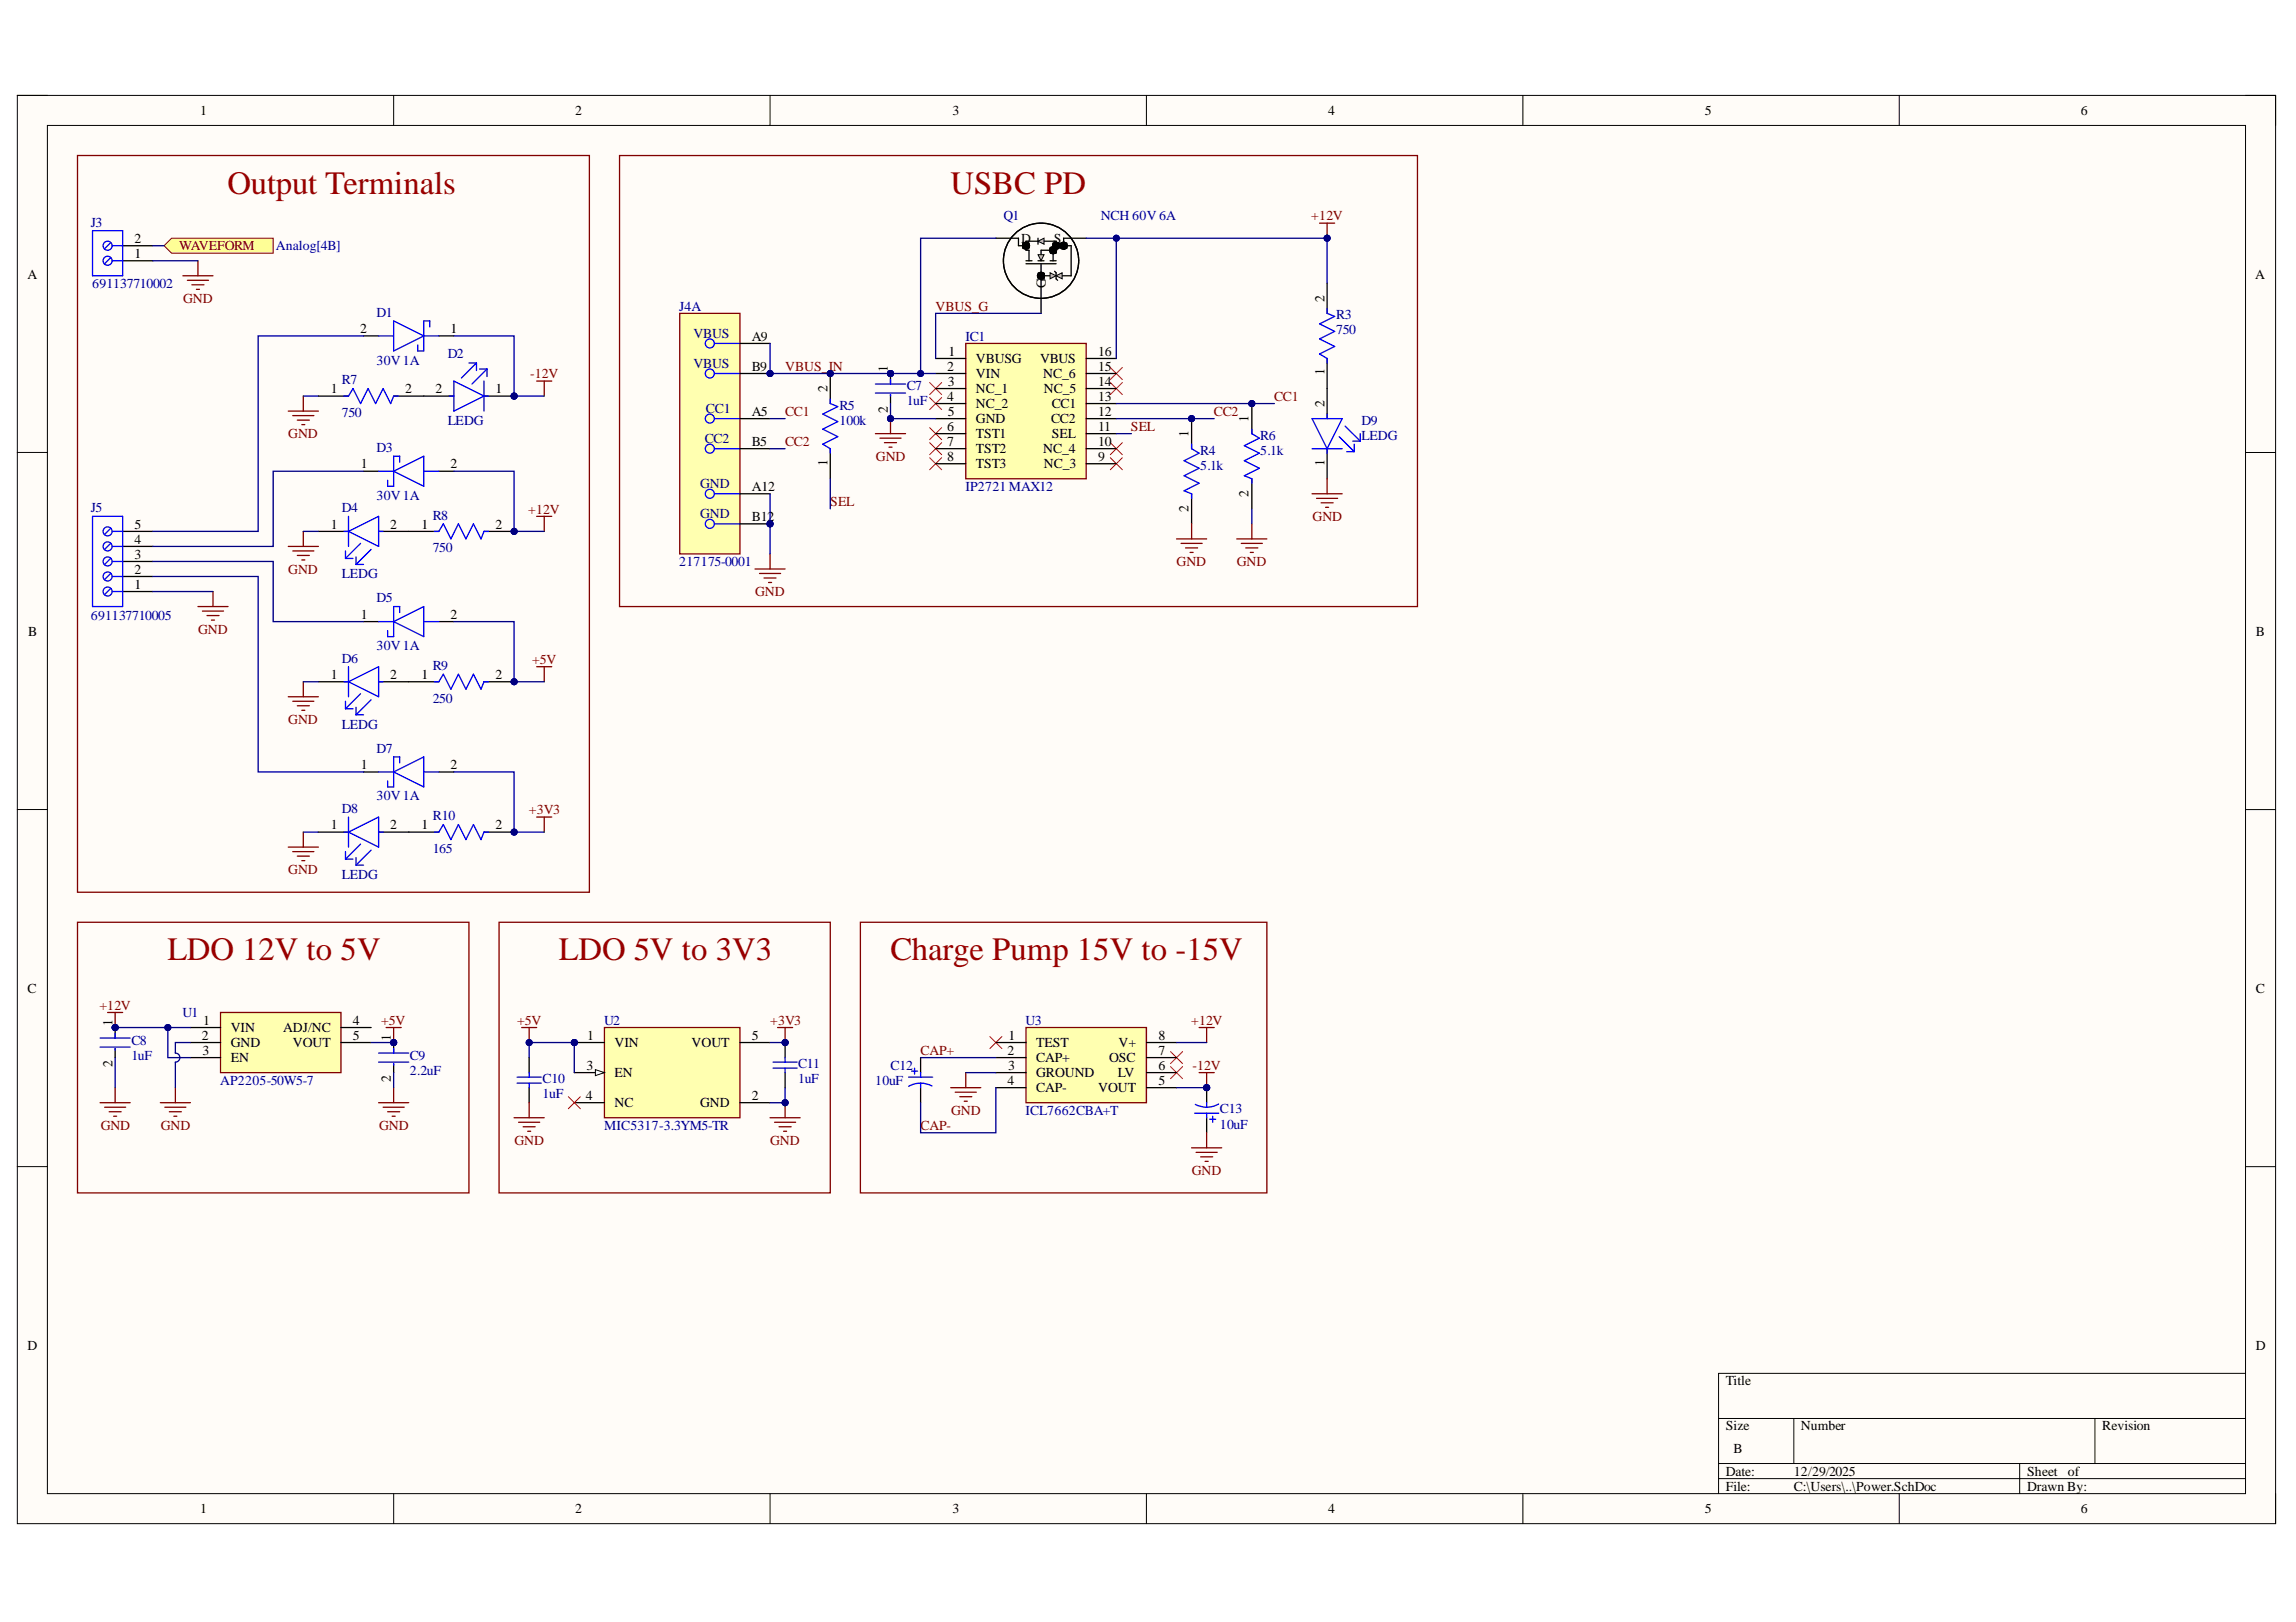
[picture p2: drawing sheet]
<svg xmlns="http://www.w3.org/2000/svg" width="297mm" height="210mm" viewBox="0 0 297 210" stroke-linecap="round" stroke-linejoin="round" font-family="sans-serif">
<defs><g id="words">
<g font-size="4.2" fill="#980000">
<text x="29.4" y="25.1">Output Terminals</text>
<text x="123" y="25.1">USBC PD</text>
<text x="21.6" y="124.3">LDO 12V to 5V</text>
<text x="72.3" y="124.3">LDO 5V to 3V3</text>
<text x="115.2" y="124.3">Charge Pump 15V to -15V</text>
</g>
<g font-size="1.8">
<text x="25.9" y="14.9">1</text>
<text x="74.4" y="14.9">2</text>
<text x="123.2" y="14.9">3</text>
<text x="171.8" y="14.9">4</text>
<text x="220.6" y="14.9">5</text>
<text x="269.2" y="14.9">6</text>
<text x="17.4" y="33.4">1</text>
<text x="17.4" y="31.4">2</text>
<text x="132.1" y="31.4">D</text>
<text x="136.3" y="31.4">S</text>
<text x="3.6" y="36.1">A</text>
<text x="135.3" y="37.3" transform="rotate(-90 135.3 37.3)">G</text>
<text x="171.3" y="39" transform="rotate(-90 171.3 39)">2</text>
<text x="291.8" y="36.1">A</text>
<text x="46.6" y="43.1">2</text>
<text x="58.3" y="43.1">1</text>
<text x="97.3" y="44.1">A9</text>
<text x="97.3" y="48">B9</text>
<text x="122.5" y="48">2</text>
<text x="122.7" y="46">1</text>
<text x="126.3" y="47">VBUSG</text>
<text x="134.6" y="47">VBUS</text>
<text x="142.1" y="46">16</text>
<text x="142.1" y="48">15</text>
<text x="42.8" y="50.9">1</text>
<text x="52.4" y="50.9">2</text>
<text x="56.3" y="50.9">2</text>
<text x="64.1" y="50.9">1</text>
<text x="97.3" y="53.8">A5</text>
<text x="107.1" y="50.7" transform="rotate(-90 107.1 50.7)">2</text>
<text x="114.8" y="53.4" transform="rotate(-90 114.8 53.4)">2</text>
<text x="114.8" y="48.2" transform="rotate(-90 114.8 48.2)">1</text>
<text x="122.5" y="51.9">4</text>
<text x="122.6" y="49.9">3</text>
<text x="122.6" y="53.8">5</text>
<text x="126.3" y="48.9">VIN</text>
<text x="126.3" y="50.9">NC_1</text>
<text x="126.3" y="52.8">NC_2</text>
<text x="135" y="48.9">NC_6</text>
<text x="135.1" y="50.9">NC_5</text>
<text x="136.1" y="52.8">CC1</text>
<text x="142.1" y="49.9">14</text>
<text x="142.1" y="51.9">13</text>
<text x="142.1" y="53.8">12</text>
<text x="171.3" y="52.6" transform="rotate(-90 171.3 52.6)">2</text>
<text x="171.3" y="48.6" transform="rotate(-90 171.3 48.6)">1</text>
<text x="97.3" y="57.7">B5</text>
<text x="122.5" y="55.8">6</text>
<text x="122.5" y="57.7">7</text>
<text x="122.5" y="59.6">8</text>
<text x="126.3" y="54.7">GND</text>
<text x="126.3" y="56.7">TST1</text>
<text x="126.3" y="58.6">TST2</text>
<text x="135" y="58.6">NC_4</text>
<text x="136" y="54.7">CC2</text>
<text x="136.1" y="56.7">SEL</text>
<text x="142.1" y="55.8">11</text>
<text x="142.1" y="57.7">10</text>
<text x="142.1" y="59.6">9</text>
<text x="153.7" y="56.5" transform="rotate(-90 153.7 56.5)">1</text>
<text x="161.5" y="54.6" transform="rotate(-90 161.5 54.6)">1</text>
<text x="46.7" y="60.6">1</text>
<text x="58.3" y="60.6">2</text>
<text x="97.3" y="63.5">A12</text>
<text x="107.1" y="60.3" transform="rotate(-90 107.1 60.3)">1</text>
<text x="126.3" y="60.6">TST3</text>
<text x="135.1" y="60.6">NC_3</text>
<text x="161.5" y="64.3" transform="rotate(-90 161.5 64.3)">2</text>
<text x="171.3" y="60.3" transform="rotate(-90 171.3 60.3)">1</text>
<text x="17.4" y="70.4">4</text>
<text x="17.4" y="68.4">5</text>
<text x="42.8" y="68.4">1</text>
<text x="50.5" y="68.4">2</text>
<text x="54.5" y="68.4">1</text>
<text x="64.1" y="68.4">2</text>
<text x="97.3" y="67.4">B12</text>
<text x="153.7" y="66.2" transform="rotate(-90 153.7 66.2)">2</text>
<text x="17.4" y="76.2">1</text>
<text x="17.4" y="74.3">2</text>
<text x="17.4" y="72.3">3</text>
<text x="3.6" y="82.3">B</text>
<text x="46.7" y="80.1">1</text>
<text x="58.3" y="80.1">2</text>
<text x="291.9" y="82.3">B</text>
<text x="42.8" y="87.9">1</text>
<text x="50.5" y="87.9">2</text>
<text x="54.5" y="87.9">1</text>
<text x="64.1" y="87.9">2</text>
<text x="46.7" y="99.5">1</text>
<text x="58.3" y="99.5">2</text>
<text x="42.8" y="107.3">1</text>
<text x="50.5" y="107.3">2</text>
<text x="54.5" y="107.3">1</text>
<text x="64.1" y="107.3">2</text>
<text x="3.6" y="128.5">C</text>
<text x="291.9" y="128.5">C</text>
<text x="14.5" y="132.8" transform="rotate(-90 14.5 132.8)">1</text>
<text x="26.1" y="134.6">2</text>
<text x="26.2" y="136.5">3</text>
<text x="26.3" y="132.6">1</text>
<text x="29.9" y="133.6">VIN</text>
<text x="29.9" y="135.5">GND</text>
<text x="29.9" y="137.5">EN</text>
<text x="36.6" y="133.6">ADJ/NC</text>
<text x="37.9" y="135.5">VOUT</text>
<text x="45.7" y="132.6">4</text>
<text x="45.7" y="134.6">5</text>
<text x="50.6" y="134.7" transform="rotate(-90 50.6 134.7)">1</text>
<text x="75.9" y="134.6">1</text>
<text x="79.5" y="135.5">VIN</text>
<text x="89.5" y="135.5">VOUT</text>
<text x="97.3" y="134.6">5</text>
<text x="130.3" y="136.5">2</text>
<text x="130.5" y="134.6">1</text>
<text x="134" y="135.5">TEST</text>
<text x="134" y="137.5">CAP+</text>
<text x="143.5" y="137.5">OSC</text>
<text x="144.7" y="135.5">V+</text>
<text x="149.9" y="134.6">8</text>
<text x="149.9" y="136.5">7</text>
<text x="14.5" y="138" transform="rotate(-90 14.5 138)">2</text>
<text x="50.6" y="140" transform="rotate(-90 50.6 140)">2</text>
<text x="75.8" y="142.4">4</text>
<text x="75.9" y="138.5">3</text>
<text x="79.5" y="139.4">EN</text>
<text x="79.5" y="143.3">NC</text>
<text x="90.6" y="143.3">GND</text>
<text x="97.3" y="142.4">2</text>
<text x="130.3" y="140.4">4</text>
<text x="130.4" y="138.5">3</text>
<text x="134" y="139.4">GROUND</text>
<text x="134" y="141.3">CAP-</text>
<text x="142.1" y="141.3">VOUT</text>
<text x="144.6" y="139.4">LV</text>
<text x="149.9" y="138.5">6</text>
<text x="149.9" y="140.4">5</text>
<text x="3.6" y="174.7">D</text>
<text x="223.3" y="179.3">Title</text>
<text x="291.9" y="174.7">D</text>
<text x="223.3" y="185.1">Size</text>
<text x="233" y="185.1">Number</text>
<text x="272" y="185.1">Revision</text>
<text x="223.3" y="191">Date:</text>
<text x="224.3" y="188.1">B</text>
<text x="232.1" y="191">12/29/2025</text>
<text x="262.3" y="191">Sheet</text>
<text x="267.5" y="191">of</text>
<text x="25.9" y="195.8">1</text>
<text x="74.4" y="195.8">2</text>
<text x="123.2" y="195.8">3</text>
<text x="171.8" y="195.8">4</text>
<text x="220.6" y="195.8">5</text>
<text x="223.3" y="193">File:</text>
<text x="232.1" y="193">C:\Users\..\Power.SchDoc</text>
<text x="262.3" y="193">Drawn By:</text>
<text x="269.2" y="195.8">6</text>
</g>
<g font-size="1.8" fill="#000080">
<text x="11.8" y="29.3">J3</text>
<text x="129.8" y="28.5">Q1</text>
<text x="142.4" y="28.5">NCH 60V 6A</text>
<text x="35.7" y="32.4">Analog[4B]</text>
<text x="11.9" y="37.3">691137710002</text>
<text x="48.7" y="41">D1</text>
<text x="87.9" y="40.2">J4A</text>
<text x="172.9" y="41.3">R3</text>
<text x="48.7" y="47.2">30V1A</text>
<text x="57.9" y="46.4">D2</text>
<text x="89.7" y="43.7">VBUS</text>
<text x="89.7" y="47.6">VBUS</text>
<text x="124.9" y="44.1">IC1</text>
<text x="172.9" y="43.3">750</text>
<text x="44.2" y="49.7">R7</text>
<text x="44.2" y="54">750</text>
<text x="91.3" y="53.4">CC1</text>
<text x="108.6" y="53.1">R5</text>
<text x="117.3" y="50.5">C7</text>
<text x="117.3" y="52.5">1uF</text>
<text x="48.7" y="58.5">D3</text>
<text x="57.9" y="55">LEDG</text>
<text x="91.2" y="57.3">CC2</text>
<text x="108.6" y="55">100k</text>
<text x="155.3" y="58.9">R4</text>
<text x="163.1" y="56.9">R6</text>
<text x="163.1" y="58.9">5.1k</text>
<text x="176.2" y="55">D9</text>
<text x="176.2" y="56.9">LEDG</text>
<text x="48.7" y="64.7">30V1A</text>
<text x="90.6" y="63.1">GND</text>
<text x="124.9" y="63.5">IP2721MAX12</text>
<text x="155.3" y="60.8">5.1k</text>
<text x="11.8" y="66.2">J5</text>
<text x="44.2" y="66.2">D4</text>
<text x="56" y="67.2">R8</text>
<text x="56" y="71.5">750</text>
<text x="90.6" y="67">GND</text>
<text x="44.2" y="74.9">LEDG</text>
<text x="48.7" y="77.9">D5</text>
<text x="87.9" y="73.2">217175-0001</text>
<text x="11.8" y="80.3">691137710005</text>
<text x="44.2" y="85.7">D6</text>
<text x="48.7" y="84.1">30V1A</text>
<text x="56" y="86.7">R9</text>
<text x="44.2" y="94.3">LEDG</text>
<text x="56" y="91">250</text>
<text x="48.7" y="97.4">D7</text>
<text x="44.2" y="105.2">D8</text>
<text x="48.7" y="103.6">30V1A</text>
<text x="56" y="106.1">R10</text>
<text x="44.2" y="113.7">LEDG</text>
<text x="56" y="110.4">165</text>
<text x="23.6" y="131.6">U1</text>
<text x="17" y="135.2">C8</text>
<text x="17" y="137.1">1uF</text>
<text x="53" y="137.1">C9</text>
<text x="78.1" y="132.6">U2</text>
<text x="132.7" y="132.6">U3</text>
<text x="28.5" y="140.4">AP2205-50W5-7</text>
<text x="53" y="139.1">2.2uF</text>
<text x="70.2" y="140.2">C10</text>
<text x="70.2" y="142.1">1uF</text>
<text x="103.3" y="138.2">C11</text>
<text x="103.3" y="140.2">1uF</text>
<text x="113.2" y="140.4">10uF</text>
<text x="115.2" y="138.5">C12</text>
<text x="78.1" y="146.2">MIC5317-3.3YM5-TR</text>
<text x="132.7" y="144.3">ICL7662CBA+T</text>
<text x="157.8" y="144">C13</text>
<text x="157.8" y="146.1">10uF</text>
</g>
<g font-size="1.8" fill="#800000">
<text x="169.6" y="28.5">+12V</text>
<text x="23.2" y="32.4">WAVEFORM</text>
<text x="23.7" y="39.2">GND</text>
<text x="121" y="40.2">VBUS_G</text>
<text x="101.6" y="48">VBUS_IN</text>
<text x="68.6" y="48.9">-12V</text>
<text x="101.6" y="53.8">CC1</text>
<text x="157" y="53.8">CC2</text>
<text x="164.8" y="51.9">CC1</text>
<text x="37.3" y="56.7">GND</text>
<text x="101.6" y="57.7">CC2</text>
<text x="113.3" y="59.6">GND</text>
<text x="146.3" y="55.8">SEL</text>
<text x="107.4" y="65.5">SEL</text>
<text x="68.3" y="66.5">+12V</text>
<text x="169.8" y="67.4">GND</text>
<text x="37.3" y="74.3">GND</text>
<text x="97.7" y="77.1">GND</text>
<text x="152.2" y="73.2">GND</text>
<text x="160" y="73.2">GND</text>
<text x="25.6" y="82">GND</text>
<text x="68.8" y="85.9">+5V</text>
<text x="37.3" y="93.7">GND</text>
<text x="68.4" y="105.3">+3V3</text>
<text x="37.3" y="113.1">GND</text>
<text x="12.9" y="130.7">+12V</text>
<text x="49.3" y="132.6">+5V</text>
<text x="66.9" y="132.6">+5V</text>
<text x="99.6" y="132.6">+3V3</text>
<text x="119.1" y="136.5">CAP+</text>
<text x="154.1" y="132.6">+12V</text>
<text x="154.3" y="138.5">-12V</text>
<text x="13" y="146.2">GND</text>
<text x="20.8" y="146.2">GND</text>
<text x="49.1" y="146.2">GND</text>
<text x="66.6" y="148.2">GND</text>
<text x="99.6" y="148.2">GND</text>
<text x="119.1" y="146.2">CAP-</text>
<text x="123" y="144.3">GND</text>
<text x="154.2" y="152.1">GND</text>
</g>
</g></defs>
<path d="M2.2 12.3h292.2v184.9h-292.2z" fill-rule="evenodd" fill="#fffcf8"/>
<path d="M2.2 12.3h292.2v184.9h-292.2z" fill="none" stroke="#000" stroke-width=".13"/>
<path d="M6.1 16.2h284.4v177.1h-284.4z" fill-rule="evenodd" fill="#fffcf8"/>
<g fill="none" stroke="#000" stroke-width=".13">
<path d="M2.2 12.3h3.9M6.1 16.2h284.4v177.1h-284.4zM50.9 12.3v3.9M99.6 12.3v3.9M148.3 12.3v3.9M197 12.3v3.9M245.7 12.3v3.9M290.5 12.3h3.9v3.9M2.2 58.6h3.9M290.5 58.6h3.9M2.2 104.8h3.9M290.5 104.8h3.9"/>
<path d="M2.2 151h3.9M290.5 151h3.9M290.5 177.7h-68.2v15.6M50.9 193.3v3.9M99.6 193.3v3.9M148.3 193.3v3.9M197 193.3v3.9M222.3 183.6h68.2M222.3 189.4h68.2M222.3 191.3h68.2M232.1 183.6v5.8M245.7 193.3v3.9"/>
<path d="M261.3 189.4v3.9M271 183.6v5.8M294.4 193.3v3.9"/>
</g>
<path d="M155.1 138.8h2M156.1 138.8v2" fill="none" stroke="#800000" stroke-width=".17"/>
<circle cx="156.1" cy="140.8" r=".39" fill="#000080"/>
<circle cx="156.1" cy="140.8" r=".39" fill="none" stroke="#000080" stroke-width=".13"/>
<path d="M155.1 133h2M156.1 133v1.9" fill="none" stroke="#800000" stroke-width=".17"/>
<path d="M15.9 33.7h3.9M15.9 31.8h3.9" fill="none" stroke="#000" stroke-width=".17"/>
<g fill="none" stroke="#00f" stroke-width=".17">
<path d="M12 29.9h3.9v5.8h-3.9zM14.3 33.3l-.8 .9M14.3 31.4l-.8 .8M14.5 33.7h1.4M14.5 31.8h1.4"/>
<circle cx="13.9" cy="33.7" r=".58"/>
<circle cx="13.9" cy="31.8" r=".59"/>
</g>
<path d="M21.2 31.8l1-1h13.1v2h-13.1z" fill-rule="evenodd" fill="#ffff80"/>
<path d="M21.2 31.8l1-1h13.1v2h-13.1z" fill="none" stroke="#800000" stroke-width=".13"/>
<path d="M170.7 28.9h2M171.7 28.9v1.9" fill="none" stroke="#800000" stroke-width=".17"/>
<circle cx="171.7" cy="30.8" r=".39" fill="#000080"/>
<circle cx="171.7" cy="30.8" r=".39" fill="none" stroke="#000080" stroke-width=".13"/>
<g fill="none" stroke="#f00" stroke-width=".13">
<path d="M120.3 49.5l1.5 1.6M120.3 51.5l1.5 1.5M120.3 55.3l1.5 1.6M120.3 57.3l1.5 1.5M120.3 59.2l1.5 1.6M121.8 49.5l-1.5 1.6M121.8 51.5l-1.5 1.5M121.8 55.3l-1.5 1.6M121.8 57.3l-1.5 1.5M121.8 59.2l-1.5 1.6M143.6 59.2l1.6 1.6M143.6 57.3l1.6 1.5"/>
<path d="M143.6 49.5l1.6 1.6M143.6 47.6l1.6 1.5M145.2 59.2l-1.6 1.6M145.2 57.3l-1.6 1.5M145.2 49.5l-1.6 1.6M145.2 47.6l-1.6 1.5"/>
</g>
<path d="M171.7 36.7v3.9M171.7 46.4v3.9" fill="none" stroke="#000" stroke-width=".17"/>
<path d="M171.7 40v.6l1 .3-2 1 2 1-2 1 2 .9-2 1 1 .6v.6" fill="none" stroke="#00f" stroke-width=".17"/>
<circle cx="99.6" cy="48.3" r=".39" fill="#000080"/>
<circle cx="99.6" cy="48.3" r=".39" fill="none" stroke="#000080" stroke-width=".13"/>
<circle cx="99.6" cy="67.8" r=".39" fill="#000080"/>
<circle cx="99.6" cy="67.8" r=".39" fill="none" stroke="#000080" stroke-width=".13"/>
<path d="M87.9 40.6h7.8v31.1h-7.8z" fill-rule="evenodd" fill="#ffffb0"/>
<path d="M87.9 40.6h7.8v31.1h-7.8z" fill="none" stroke="#800000" stroke-width=".17"/>
<g fill="none" stroke="#00f" stroke-width=".17">
<path d="M92.4 54.2h3.3M92.4 44.4h3.3M92.4 58.1h3.3M92.4 48.3h3.3M92.4 63.9h3.3M92.4 67.8h3.3"/>
<circle cx="91.8" cy="44.4" r=".58"/>
<circle cx="91.8" cy="48.3" r=".58"/>
<circle cx="91.8" cy="58.1" r=".58"/>
<circle cx="91.8" cy="54.2" r=".58"/>
<circle cx="91.8" cy="67.8" r=".58"/>
<circle cx="91.8" cy="63.9" r=".58"/>
</g>
<path d="M95.7 54.2h3.9M95.7 44.4h3.9M95.7 58.1h3.9M95.7 48.3h3.9M95.7 63.9h3.9" fill="none" stroke="#000" stroke-width=".17"/>
<circle cx="99.6" cy="48.3" r=".39" fill="#000080"/>
<circle cx="99.6" cy="48.3" r=".39" fill="none" stroke="#000080" stroke-width=".13"/>
<path d="M95.7 67.8h3.9" fill="none" stroke="#000" stroke-width=".17"/>
<circle cx="99.6" cy="67.8" r=".39" fill="#000080"/>
<circle cx="99.6" cy="67.8" r=".39" fill="none" stroke="#000080" stroke-width=".13"/>
<path d="M15.9 76.6h3.9M15.9 74.6h3.9M15.9 72.7h3.9M15.9 70.7h3.9M15.9 68.8h3.9" fill="none" stroke="#000" stroke-width=".17"/>
<g fill="none" stroke="#00f" stroke-width=".17">
<path d="M12 66.8h3.9v11.7h-3.9zM14.3 76.1l-.8 .9M14.3 74.2l-.8 .8M14.3 72.2l-.8 .9M14.3 70.3l-.8 .8M14.3 68.4l-.8 .8M14.5 76.6h1.4M14.5 74.6h1.4M14.5 72.7h1.4M14.5 70.7h1.4M14.5 68.8h1.4"/>
<circle cx="13.9" cy="72.7" r=".58"/>
<circle cx="13.9" cy="76.5" r=".58"/>
<circle cx="13.9" cy="68.8" r=".58"/>
<circle cx="13.9" cy="74.6" r=".59"/>
<circle cx="13.9" cy="70.7" r=".59"/>
</g>
<circle cx="115.2" cy="48.3" r=".39" fill="#000080"/>
<circle cx="115.2" cy="48.3" r=".39" fill="none" stroke="#000080" stroke-width=".13"/>
<path d="M115.2 48.3v1.4" fill="none" stroke="#000" stroke-width=".17"/>
<circle cx="115.2" cy="48.3" r=".39" fill="#000080"/>
<circle cx="115.2" cy="48.3" r=".39" fill="none" stroke="#000080" stroke-width=".13"/>
<path d="M115.2 51.1v1.1M171.7 50.3v3.9M171.7 58.1v3.9" fill="none" stroke="#000" stroke-width=".17"/>
<g fill="none" stroke="#00f" stroke-width=".17">
<path d="M113.3 49.7h3.9M113.3 50.9h3.9M115.2 49.1v.6M115.2 51.1v.2M169.7 54.2h3.9l-1.9 3.9zM169.7 58.1h3.9M171.7 53.6v.6M171.7 58.1v.5M173.3 56.5l1.9 2M174 55.1l2 2M174.2 58.5h1M175 57.1h1"/>
<path d="M175.2 57.5v1M176 56.1v1"/>
</g>
<path d="M128.1 134.1l1.5 1.6M129.6 134.1l-1.5 1.6M151.4 136.1l1.6 1.5M151.4 138l1.6 1.6M153 136.1l-1.6 1.5M153 138l-1.6 1.6" fill="none" stroke="#f00" stroke-width=".13"/>
<circle cx="66.5" cy="51.3" r=".39" fill="#000080"/>
<circle cx="66.5" cy="51.3" r=".39" fill="none" stroke="#000080" stroke-width=".13"/>
<path d="M54.8 51.3h3.9M62.6 51.3h3.9" fill="none" stroke="#000" stroke-width=".17"/>
<circle cx="66.5" cy="51.3" r=".39" fill="#000080"/>
<circle cx="66.5" cy="51.3" r=".39" fill="none" stroke="#000080" stroke-width=".13"/>
<g fill="none" stroke="#00f" stroke-width=".17">
<path d="M44.5 51.3h.6l.6-1 .9 1.9 1-1.9 1 1.9 1-1.9 .9 1.9 .4-.9h.6M49 43.5h1.9M50.9 41.5l3.9 2-3.9 1.9zM51.7 59.8v-.8h-.8v3.9h-.7v-.7M54.8 43.5h2M55.6 42.3v-.8h-.8v3.9h-.8v-.8M58.1 51.3h.6M58.7 49.3l3.9 2-3.9 1.9zM60.7 47h.9M61.6 47l-1.9 1.9M61.6 47v.9M62 47.8h1"/>
<path d="M62.6 49.3v3.9M62.6 51.3h.6M63 47.8l-1.9 1.9M63 47.8v.9M44.5 68.8h.6M44.7 72.3h1M44.7 71.3v1M45.1 68.8l3.9-2v3.9zM45.1 66.8v3.9M46.1 73h.9M46.1 72.1v.9M46.6 70.3l-1.9 2"/>
<path d="M48 71.1l-1.9 1.9M49 68.8h.6M49 61h1.9M50.9 61l3.9-2v3.9zM51.7 79.3v-.8h-.8v3.9h-.7v-.8M54.8 61h2M44.5 88.2h.6M44.7 90.8v.9M44.7 91.7h1M45.1 88.2l3.9-1.9v3.9zM45.1 86.3v3.9M46.1 91.5v1"/>
<path d="M46.1 92.5h.9M46.6 89.8l-1.9 1.9M48 90.6l-1.9 1.9M49 88.2h.6M49 80.4h1.9M49 99.9h1.9M50.9 80.4l3.9-1.9v3.9zM50.9 99.9l3.9-1.9v3.8zM51.7 98.7v-.7h-.8v3.8h-.7v-.7M54.8 80.4h2M54.8 99.9h2M44.5 107.7h.6"/>
<path d="M44.7 110.2v1M44.7 111.2h1M45.1 107.7l3.9-2v3.9zM45.1 105.7v3.9M46.1 111v1M46.1 112h.9M46.6 109.2l-1.9 2M48 110l-1.9 2M49 107.7h.6"/>
</g>
<g fill="none" stroke="#000" stroke-width=".17">
<path d="M41.2 51.3h3.9M47 43.5h2M50.9 51.3h3.9M56.8 43.5h1.9M41.2 68.8h3.9M47 61h2M49 68.8h3.9M56.8 61h1.9M41.2 88.2h3.9M47 80.4h2M47 99.9h2M49 88.2h3.9"/>
<path d="M56.8 80.4h1.9M56.8 99.9h1.9M41.2 107.7h3.9M49 107.7h3.9"/>
</g>
<path d="M10 20.1h66.3v95.4h-66.3zM69.4 49.3h2M70.4 49.3v2M69.4 66.8h2M70.4 66.8v2M69.4 86.3h2M70.4 86.3v1.9M69.4 105.7h2M70.4 105.7v2" fill="none" stroke="#800000" stroke-width=".17"/>
<circle cx="66.5" cy="68.8" r=".39" fill="#000080"/>
<circle cx="66.5" cy="68.8" r=".39" fill="none" stroke="#000080" stroke-width=".13"/>
<path d="M52.9 68.8h3.9M62.6 68.8h3.9" fill="none" stroke="#000" stroke-width=".17"/>
<circle cx="66.5" cy="68.8" r=".39" fill="#000080"/>
<circle cx="66.5" cy="68.8" r=".39" fill="none" stroke="#000080" stroke-width=".13"/>
<path d="M56.2 68.8h.6l.6-1 .9 1.9 1-1.9 1 1.9 1-1.9 .9 1.9 .4-.9h.6" fill="none" stroke="#00f" stroke-width=".17"/>
<circle cx="66.5" cy="107.7" r=".39" fill="#000080"/>
<circle cx="66.5" cy="107.7" r=".39" fill="none" stroke="#000080" stroke-width=".13"/>
<path d="M52.9 107.7h3.9M62.6 107.7h3.9" fill="none" stroke="#000" stroke-width=".17"/>
<circle cx="66.5" cy="107.7" r=".39" fill="#000080"/>
<circle cx="66.5" cy="107.7" r=".39" fill="none" stroke="#000080" stroke-width=".13"/>
<path d="M56.2 107.7h.6l.6-1 .9 2 1-2 1 2 1-2 .9 2 .4-1h.6" fill="none" stroke="#00f" stroke-width=".17"/>
<path d="M80.2 20.1h103.2v58.4h-103.2z" fill="none" stroke="#800000" stroke-width=".17"/>
<circle cx="74.3" cy="134.9" r=".39" fill="#000080"/>
<circle cx="74.3" cy="134.9" r=".39" fill="none" stroke="#000080" stroke-width=".13"/>
<path d="M78.2 133h17.5v11.6h-17.5z" fill-rule="evenodd" fill="#ffffb0"/>
<path d="M78.2 133h17.5v11.6h-17.5z" fill="none" stroke="#800000" stroke-width=".17"/>
<path d="M74.3 134.9h3.9" fill="none" stroke="#000" stroke-width=".17"/>
<circle cx="74.3" cy="134.9" r=".39" fill="#000080"/>
<circle cx="74.3" cy="134.9" r=".39" fill="none" stroke="#000080" stroke-width=".13"/>
<path d="M74.3 138.8h3.9" fill="none" stroke="#000" stroke-width=".17"/>
<path d="M77 138.4l1.2 .4-1.2 .4z" fill="#f8fcff"/>
<path d="M77 138.4l1.2 .4-1.2 .4z" fill="none" stroke="#000" stroke-width=".13"/>
<path d="M95.7 134.9h3.9M74.3 142.7h3.9M95.7 142.7h3.9" fill="none" stroke="#000" stroke-width=".17"/>
<circle cx="101.6" cy="134.9" r=".39" fill="#000080"/>
<circle cx="101.6" cy="134.9" r=".39" fill="none" stroke="#000080" stroke-width=".13"/>
<path d="M101.6 134.9v2M101.6 138.8v2" fill="none" stroke="#000" stroke-width=".17"/>
<circle cx="101.6" cy="134.9" r=".39" fill="#000080"/>
<circle cx="101.6" cy="134.9" r=".39" fill="none" stroke="#000080" stroke-width=".13"/>
<path d="M100 137.5h3.1M100 138.2h3.1M101.6 136.9v.6M101.6 138.2v.6" fill="none" stroke="#00f" stroke-width=".17"/>
<path d="M100.6 133h1.9M101.6 133v1.9" fill="none" stroke="#800000" stroke-width=".17"/>
<circle cx="101.6" cy="134.9" r=".39" fill="#000080"/>
<circle cx="101.6" cy="134.9" r=".39" fill="none" stroke="#000080" stroke-width=".13"/>
<path d="M68.5 136.9v1.9M68.5 140.8v1.9" fill="none" stroke="#000" stroke-width=".17"/>
<path d="M66.9 139.4h3.1M68.5 138.8v.6M66.9 140.2h3.1M68.5 140.2v.6" fill="none" stroke="#00f" stroke-width=".17"/>
<path d="M73.5 141.9l1.6 1.6M75.1 141.9l-1.6 1.6" fill="none" stroke="#f00" stroke-width=".13"/>
<path d="M67.5 133h1.9M68.5 133v1.9" fill="none" stroke="#800000" stroke-width=".17"/>
<circle cx="68.5" cy="134.9" r=".39" fill="#000080"/>
<circle cx="68.5" cy="134.9" r=".39" fill="none" stroke="#000080" stroke-width=".13"/>
<path d="M10 119.4h50.7v35h-50.7zM64.6 119.4h42.8v35h-42.8zM111.3 119.4h52.6v35h-52.6z" fill="none" stroke="#800000" stroke-width=".17"/>
<path d="M124.9 44.4h15.6v17.6h-15.6z" fill-rule="evenodd" fill="#ffffb0"/>
<path d="M124.9 44.4h15.6v17.6h-15.6z" fill="none" stroke="#800000" stroke-width=".17"/>
<g fill="none" stroke="#000" stroke-width=".17">
<path d="M121 46.4h3.9M121 48.3h3.9M121 50.3h3.9M121 52.2h3.9M121 54.2h3.9M121 56.1h3.9M121 58.1h3.9M140.5 46.4h3.9M140.5 48.3h3.9M140.5 50.3h3.9M140.5 52.2h3.9M140.5 54.2h3.9"/>
<path d="M140.5 56.1h3.9M140.5 58.1h3.9M121 60h3.9M140.5 60h3.9"/>
</g>
<path d="M132.7 133h15.6v9.7h-15.6z" fill-rule="evenodd" fill="#ffffb0"/>
<path d="M132.7 133h15.6v9.7h-15.6z" fill="none" stroke="#800000" stroke-width=".17"/>
<g fill="none" stroke="#000" stroke-width=".17">
<path d="M128.8 30.8h3v1h.9M132.7 34.1h3.9M132.7 33.7h.8M134.3 33.7h.8M134.3 31.2h-1.6v1.2h.4v1.3M134.3 30.8v.8M134.7 34.1v6.5M134.7 35.7h1.2M135.1 31.2h1.5v1.2h-1.9v.6M135.9 33.7h.7M136.2 32.4v1.3M136.4 35.1l.2 .2v.8l.2 .2"/>
<path d="M136.6 31.8h2v3.9h-1.2M140.5 30.8h-2.9v1M128.8 134.9h3.9M128.8 136.9h3.9M128.8 138.8h3.9M148.3 134.9h3.9M148.3 136.9h3.9M148.3 138.8h3.9M128.8 140.8h3.9M148.3 140.8h3.9"/>
<circle cx="134.7" cy="33.7" r="4.9"/>
</g>
<g fill="none" stroke="#000" stroke-width="1">
<path d="M132.7 31.8h.1M134.7 35.7h.1M136.2 32.4h.1M136.3 32.4h.1M136.6 31.8h.1M137.6 31.8h.1"/>
<circle cx="132.7" cy="31.8" r=".02"/>
<circle cx="134.7" cy="35.7" r=".02"/>
<circle cx="136.6" cy="31.8" r=".02"/>
<circle cx="137.6" cy="31.8" r=".02"/>
</g>
<path d="M135.9 35.3l.7 .4-.7 .4z" fill="#c0c0c0"/>
<path d="M135.9 35.3l.7 .4-.7 .4z" fill="none" stroke="#000" stroke-width=".13"/>
<path d="M134.3 33h.8l-.4 .7z" fill="#c0c0c0"/>
<path d="M134.3 33h.8l-.4 .7z" fill="none" stroke="#000" stroke-width=".13"/>
<path d="M134.3 31.2l.8-.4v.8z" fill="#c0c0c0"/>
<path d="M134.3 31.2l.8-.4v.8z" fill="none" stroke="#000" stroke-width=".13"/>
<path d="M136.6 35.7l.8-.4v.8z" fill="#c0c0c0"/>
<path d="M136.6 35.7l.8-.4v.8z" fill="none" stroke="#000" stroke-width=".13"/>
<circle cx="161.9" cy="52.2" r=".39" fill="#000080"/>
<circle cx="161.9" cy="52.2" r=".39" fill="none" stroke="#000080" stroke-width=".13"/>
<path d="M162 52.2v3.9" fill="none" stroke="#000" stroke-width=".17"/>
<circle cx="161.9" cy="52.2" r=".39" fill="#000080"/>
<circle cx="161.9" cy="52.2" r=".39" fill="none" stroke="#000080" stroke-width=".13"/>
<path d="M162 62v3.8" fill="none" stroke="#000" stroke-width=".17"/>
<path d="M162 55.5v.6l.9 .6-1.9 1 1.9 .9-1.9 1 1.9 1-1.9 1 1 .4v.5" fill="none" stroke="#00f" stroke-width=".17"/>
<circle cx="154.2" cy="54.2" r=".39" fill="#000080"/>
<circle cx="154.2" cy="54.2" r=".39" fill="none" stroke="#000080" stroke-width=".13"/>
<path d="M154.2 54.2v3.9" fill="none" stroke="#000" stroke-width=".17"/>
<circle cx="154.2" cy="54.2" r=".39" fill="#000080"/>
<circle cx="154.2" cy="54.2" r=".39" fill="none" stroke="#000080" stroke-width=".13"/>
<path d="M154.2 63.9v3.9M119.1 136.9v1.9M119.1 140.8v1.9" fill="none" stroke="#000" stroke-width=".17"/>
<path d="M154.2 57.5v.6l.9 .5-1.9 1 1.9 1-1.9 1 1.9 .9-1.9 1 1 .4v.6M117.5 139.4h3.2M117.9 138.6h.8M118.3 138.2v.8M119.1 138.8v.6M119.1 140.2l.8 .1 .7 .2M119.1 140.2a3.1 3.1 0 0 0-1.5 .4M119.1 140.2v.6" fill="none" stroke="#00f" stroke-width=".17"/>
<circle cx="156.1" cy="140.8" r=".39" fill="#000080"/>
<circle cx="156.1" cy="140.8" r=".39" fill="none" stroke="#000080" stroke-width=".13"/>
<path d="M156.1 140.8v1.9M156.1 144.6v2" fill="none" stroke="#000" stroke-width=".17"/>
<circle cx="156.1" cy="140.8" r=".39" fill="#000080"/>
<circle cx="156.1" cy="140.8" r=".39" fill="none" stroke="#000080" stroke-width=".13"/>
<path d="M154.5 144.1h3.2M154.6 142.9l.8 .3 .7 .1M156.1 142.7v.6M156.1 144.1v.5M156.5 144.8h.8M156.9 144.5v.7M157.7 142.9a3.1 3.1 0 0 1-1.6 .4" fill="none" stroke="#00f" stroke-width=".17"/>
<path d="M113.3 56.1h3.9M113.8 56.7h2.8M114.4 57.3h1.6M115 57.9h.4M115.2 54.2v1.9" fill="none" stroke="#800000" stroke-width=".17"/>
<circle cx="115.2" cy="54.2" r=".39" fill="#000080"/>
<circle cx="115.2" cy="54.2" r=".39" fill="none" stroke="#000080" stroke-width=".13"/>
<g fill="none" stroke="#800000" stroke-width=".17">
<path d="M23.7 35.7h3.9M24.2 36.3h2.8M24.8 36.9h1.6M25.4 37.4h.4M25.6 33.7v2M37.3 53.2h3.9M37.9 53.8h2.7M38.5 54.4h1.5M39 55h.4M39.2 51.3v1.9M25.6 78.5h3.9M26.2 79.1h2.7"/>
<path d="M26.8 79.7h1.5M27.6 76.6v1.9M37.3 70.7h3.9M37.9 71.3h2.7M38.5 71.9h1.5M39 72.5h.4M39.2 68.8v1.9M97.7 73.6h3.9M98.3 74.2h2.7M98.8 74.8h1.6M99.4 75.4h.4M99.6 71.7v1.9"/>
<path d="M152.2 69.7h3.9M152.8 70.3h2.7M153.4 70.9h1.5M154 71.5h.4M154.2 67.8v1.9M160 69.7h3.9M160.6 70.3h2.7M161.2 70.9h1.5M161.8 71.5h.3M162 67.8v1.9M169.7 63.9h3.9M170.3 64.5h2.8"/>
<path d="M170.9 65.1h1.6M171.5 65.7h.4M171.7 62v1.9M27.4 80.2h.3M37.3 90.2h3.9M37.9 90.8h2.7M38.5 91.3h1.5M39 91.9h.4M39.2 88.2v2M37.3 109.6h3.9M37.9 110.2h2.7M38.5 110.8h1.5"/>
<path d="M39 111.4h.4M39.2 107.7v1.9M99.6 144.6h3.9M100.2 145.2h2.7M100.8 145.8h1.6M101.4 146.4h.4M101.6 142.7v1.9"/>
</g>
<circle cx="101.6" cy="142.7" r=".39" fill="#000080"/>
<circle cx="101.6" cy="142.7" r=".39" fill="none" stroke="#000080" stroke-width=".13"/>
<g fill="none" stroke="#800000" stroke-width=".17">
<path d="M124.9 138.8v2M66.5 144.6h3.9M67.1 145.2h2.7M67.7 145.8h1.5M68.3 146.4h.4M68.5 142.7v1.9M123 140.8h3.9M123.6 141.3h2.7M124.2 141.9h1.5M124.7 142.5h.4M154.2 148.5h3.9M154.7 149.1h2.8"/>
<path d="M155.3 149.7h1.6M155.9 150.3h.4M156.1 146.6v1.9"/>
</g>
<circle cx="66.5" cy="88.2" r=".39" fill="#000080"/>
<circle cx="66.5" cy="88.2" r=".39" fill="none" stroke="#000080" stroke-width=".13"/>
<path d="M52.9 88.2h3.9M62.6 88.2h3.9" fill="none" stroke="#000" stroke-width=".17"/>
<circle cx="66.5" cy="88.2" r=".39" fill="#000080"/>
<circle cx="66.5" cy="88.2" r=".39" fill="none" stroke="#000080" stroke-width=".13"/>
<path d="M56.2 88.2h.6l.6-1 .9 2 1-2 1 2 1-2 .9 2 .4-1h.6" fill="none" stroke="#00f" stroke-width=".17"/>
<circle cx="107.4" cy="48.3" r=".39" fill="#000080"/>
<circle cx="107.4" cy="48.3" r=".39" fill="none" stroke="#000080" stroke-width=".13"/>
<path d="M107.4 48.3v3.9M107.4 58.1v3.9" fill="none" stroke="#000" stroke-width=".17"/>
<circle cx="107.4" cy="48.3" r=".39" fill="#000080"/>
<circle cx="107.4" cy="48.3" r=".39" fill="none" stroke="#000080" stroke-width=".13"/>
<path d="M107.4 51.6v.6l1 .4-2 1 2 1-2 .9 2 1-2 1 1 .6v.5" fill="none" stroke="#00f" stroke-width=".17"/>
<path d="M28.5 131h15.6v7.8h-15.6z" fill-rule="evenodd" fill="#ffffb0"/>
<path d="M28.5 131h15.6v7.8h-15.6z" fill="none" stroke="#800000" stroke-width=".17"/>
<path d="M24.6 133h3.9M24.6 134.9h3.9M24.6 136.9h3.9M44.1 133h3.9M44.1 134.9h3.9" fill="none" stroke="#000" stroke-width=".17"/>
<circle cx="14.9" cy="133" r=".39" fill="#000080"/>
<circle cx="14.9" cy="133" r=".39" fill="none" stroke="#000080" stroke-width=".13"/>
<path d="M14.9 133v1.3" fill="none" stroke="#000" stroke-width=".17"/>
<circle cx="14.9" cy="133" r=".39" fill="#000080"/>
<circle cx="14.9" cy="133" r=".39" fill="none" stroke="#000080" stroke-width=".13"/>
<path d="M14.9 135.7v1.2" fill="none" stroke="#000" stroke-width=".17"/>
<path d="M12.9 134.3h3.9M12.9 135.5h3.9M14.9 133.7v.6M14.9 135.7v.2" fill="none" stroke="#00f" stroke-width=".17"/>
<path d="M12.9 142.7h3.9M13.5 143.3h2.8M14.1 143.9h1.6M14.7 144.5h.4M14.9 140.8v1.9M20.7 142.7h3.9M21.3 143.3h2.7M21.9 143.9h1.6M22.5 144.5h.4M22.7 140.8v1.9" fill="none" stroke="#800000" stroke-width=".17"/>
<circle cx="50.9" cy="134.9" r=".39" fill="#000080"/>
<circle cx="50.9" cy="134.9" r=".39" fill="none" stroke="#000080" stroke-width=".13"/>
<path d="M50.9 134.9v1.4" fill="none" stroke="#000" stroke-width=".17"/>
<circle cx="50.9" cy="134.9" r=".39" fill="#000080"/>
<circle cx="50.9" cy="134.9" r=".39" fill="none" stroke="#000080" stroke-width=".13"/>
<path d="M50.9 137.6v1.2" fill="none" stroke="#000" stroke-width=".17"/>
<path d="M49 136.3h3.9M49 137.5h3.9M50.9 135.7v.6M50.9 137.6v.2" fill="none" stroke="#00f" stroke-width=".17"/>
<path d="M50 133h1.9M50.9 133v1.9M49 142.7h3.9M49.6 143.3h2.7M50.2 143.9h1.5M50.7 144.5h.4M50.9 140.8v1.9" fill="none" stroke="#800000" stroke-width=".17"/>
<circle cx="50.9" cy="134.9" r=".39" fill="#000080"/>
<circle cx="50.9" cy="134.9" r=".39" fill="none" stroke="#000080" stroke-width=".13"/>
<path d="M13.9 131h2M14.9 131v2" fill="none" stroke="#800000" stroke-width=".17"/>
<circle cx="14.9" cy="133" r=".39" fill="#000080"/>
<circle cx="14.9" cy="133" r=".39" fill="none" stroke="#000080" stroke-width=".13"/>
<path d="M19.8 76.6h7.8M124.9 138.8h3.9M152.2 134.9h3.9M152.2 140.8h3.9" fill="none" stroke="#000080" stroke-width=".17"/>
<circle cx="156.1" cy="140.8" r=".39" fill="#000080"/>
<circle cx="156.1" cy="140.8" r=".39" fill="none" stroke="#000080" stroke-width=".13"/>
<path d="M19.8 31.8h1.4M19.8 33.7h5.8M115.2 48.3h5.8" fill="none" stroke="#000080" stroke-width=".17"/>
<circle cx="119.1" cy="48.3" r=".39" fill="#000080"/>
<circle cx="119.1" cy="48.3" r=".39" fill="none" stroke="#000080" stroke-width=".13"/>
<circle cx="115.2" cy="48.3" r=".39" fill="#000080"/>
<circle cx="115.2" cy="48.3" r=".39" fill="none" stroke="#000080" stroke-width=".13"/>
<path d="M115.2 54.2h5.8" fill="none" stroke="#000080" stroke-width=".17"/>
<circle cx="115.2" cy="54.2" r=".39" fill="#000080"/>
<circle cx="115.2" cy="54.2" r=".39" fill="none" stroke="#000080" stroke-width=".13"/>
<path d="M144.4 54.2h12.7" fill="none" stroke="#000080" stroke-width=".17"/>
<circle cx="154.2" cy="54.2" r=".39" fill="#000080"/>
<circle cx="154.2" cy="54.2" r=".39" fill="none" stroke="#000080" stroke-width=".13"/>
<path d="M144.4 52.2h20.5" fill="none" stroke="#000080" stroke-width=".17"/>
<circle cx="161.9" cy="52.2" r=".39" fill="#000080"/>
<circle cx="161.9" cy="52.2" r=".39" fill="none" stroke="#000080" stroke-width=".13"/>
<path d="M99.6 67.8v3.9M162 65.8v2" fill="none" stroke="#000080" stroke-width=".17"/>
<circle cx="99.6" cy="67.8" r=".39" fill="#000080"/>
<circle cx="99.6" cy="67.8" r=".39" fill="none" stroke="#000080" stroke-width=".13"/>
<path d="M99.6 44.4v3.9h15.6M99.6 54.2h2M99.6 58.1h2" fill="none" stroke="#000080" stroke-width=".17"/>
<circle cx="99.6" cy="48.3" r=".39" fill="#000080"/>
<circle cx="99.6" cy="48.3" r=".39" fill="none" stroke="#000080" stroke-width=".13"/>
<circle cx="107.4" cy="48.3" r=".39" fill="#000080"/>
<circle cx="107.4" cy="48.3" r=".39" fill="none" stroke="#000080" stroke-width=".13"/>
<circle cx="115.2" cy="48.3" r=".39" fill="#000080"/>
<circle cx="115.2" cy="48.3" r=".39" fill="none" stroke="#000080" stroke-width=".13"/>
<path d="M99.6 63.9v3.9" fill="none" stroke="#000080" stroke-width=".17"/>
<circle cx="99.6" cy="67.8" r=".39" fill="#000080"/>
<circle cx="99.6" cy="67.8" r=".39" fill="none" stroke="#000080" stroke-width=".13"/>
<path d="M115.2 52.2v2" fill="none" stroke="#000080" stroke-width=".17"/>
<circle cx="115.2" cy="54.2" r=".39" fill="#000080"/>
<circle cx="115.2" cy="54.2" r=".39" fill="none" stroke="#000080" stroke-width=".13"/>
<path d="M171.7 30.8v5.9" fill="none" stroke="#000080" stroke-width=".17"/>
<circle cx="171.7" cy="30.8" r=".39" fill="#000080"/>
<circle cx="171.7" cy="30.8" r=".39" fill="none" stroke="#000080" stroke-width=".13"/>
<path d="M39.2 51.3h2M58.7 43.5h7.8v7.8M39.2 68.8h2M39.2 88.2h2M39.2 107.7h2" fill="none" stroke="#000080" stroke-width=".17"/>
<circle cx="66.5" cy="51.3" r=".39" fill="#000080"/>
<circle cx="66.5" cy="51.3" r=".39" fill="none" stroke="#000080" stroke-width=".13"/>
<path d="M66.5 51.3h3.9" fill="none" stroke="#000080" stroke-width=".17"/>
<circle cx="66.5" cy="51.3" r=".39" fill="#000080"/>
<circle cx="66.5" cy="51.3" r=".39" fill="none" stroke="#000080" stroke-width=".13"/>
<path d="M47 43.5h-13.6v25.3h-13.6M19.8 72.7h15.5v7.7h11.7M19.8 74.6h13.6v25.3h13.6M47 61h-11.7v9.7h-15.5M58.7 99.9h7.8v7.8h3.9" fill="none" stroke="#000080" stroke-width=".17"/>
<circle cx="66.5" cy="107.7" r=".39" fill="#000080"/>
<circle cx="66.5" cy="107.7" r=".39" fill="none" stroke="#000080" stroke-width=".13"/>
<path d="M58.7 80.4h7.8v7.8h3.9" fill="none" stroke="#000080" stroke-width=".17"/>
<circle cx="66.5" cy="88.2" r=".39" fill="#000080"/>
<circle cx="66.5" cy="88.2" r=".39" fill="none" stroke="#000080" stroke-width=".13"/>
<path d="M58.7 61h7.8v7.8h3.9" fill="none" stroke="#000080" stroke-width=".17"/>
<circle cx="66.5" cy="68.8" r=".39" fill="#000080"/>
<circle cx="66.5" cy="68.8" r=".39" fill="none" stroke="#000080" stroke-width=".13"/>
<path d="M99.6 142.7h2" fill="none" stroke="#000080" stroke-width=".17"/>
<circle cx="101.6" cy="142.7" r=".39" fill="#000080"/>
<circle cx="101.6" cy="142.7" r=".39" fill="none" stroke="#000080" stroke-width=".13"/>
<path d="M99.6 134.9h2" fill="none" stroke="#000080" stroke-width=".17"/>
<circle cx="101.6" cy="134.9" r=".39" fill="#000080"/>
<circle cx="101.6" cy="134.9" r=".39" fill="none" stroke="#000080" stroke-width=".13"/>
<path d="M101.6 140.8v1.9" fill="none" stroke="#000080" stroke-width=".17"/>
<circle cx="101.6" cy="142.7" r=".39" fill="#000080"/>
<circle cx="101.6" cy="142.7" r=".39" fill="none" stroke="#000080" stroke-width=".13"/>
<path d="M74.3 134.9h-5.8v2" fill="none" stroke="#000080" stroke-width=".17"/>
<circle cx="74.3" cy="134.9" r=".39" fill="#000080"/>
<circle cx="74.3" cy="134.9" r=".39" fill="none" stroke="#000080" stroke-width=".13"/>
<circle cx="68.5" cy="134.9" r=".39" fill="#000080"/>
<circle cx="68.5" cy="134.9" r=".39" fill="none" stroke="#000080" stroke-width=".13"/>
<path d="M74.3 134.9v3.9" fill="none" stroke="#000080" stroke-width=".17"/>
<circle cx="74.3" cy="134.9" r=".39" fill="#000080"/>
<circle cx="74.3" cy="134.9" r=".39" fill="none" stroke="#000080" stroke-width=".13"/>
<path d="M128.8 30.8h-9.7v17.5" fill="none" stroke="#000080" stroke-width=".17"/>
<circle cx="119.1" cy="48.3" r=".39" fill="#000080"/>
<circle cx="119.1" cy="48.3" r=".39" fill="none" stroke="#000080" stroke-width=".13"/>
<path d="M140.5 30.8h31.2M134.7 40.6h-13.7v5.8" fill="none" stroke="#000080" stroke-width=".17"/>
<circle cx="144.4" cy="30.8" r=".39" fill="#000080"/>
<circle cx="144.4" cy="30.8" r=".39" fill="none" stroke="#000080" stroke-width=".13"/>
<circle cx="171.7" cy="30.8" r=".39" fill="#000080"/>
<circle cx="171.7" cy="30.8" r=".39" fill="none" stroke="#000080" stroke-width=".13"/>
<path d="M144.4 30.8v15.6" fill="none" stroke="#000080" stroke-width=".17"/>
<circle cx="144.4" cy="30.8" r=".39" fill="#000080"/>
<circle cx="144.4" cy="30.8" r=".39" fill="none" stroke="#000080" stroke-width=".13"/>
<path d="M144.4 56.1h2M107.4 62v3.8M24.6 133h-2.9v3.9h2.9M119.1 136.9h9.7M128.8 140.8v5.8h-9.7v-3.9" fill="none" stroke="#000080" stroke-width=".17"/>
<circle cx="21.7" cy="133" r=".39" fill="#000080"/>
<circle cx="21.7" cy="133" r=".39" fill="none" stroke="#000080" stroke-width=".13"/>
<path d="M14.9 133h6.8" fill="none" stroke="#000080" stroke-width=".17"/>
<circle cx="21.7" cy="133" r=".39" fill="#000080"/>
<circle cx="21.7" cy="133" r=".39" fill="none" stroke="#000080" stroke-width=".13"/>
<circle cx="14.9" cy="133" r=".39" fill="#000080"/>
<circle cx="14.9" cy="133" r=".39" fill="none" stroke="#000080" stroke-width=".13"/>
<path d="M14.9 136.9v3.9M24.6 134.9h-1.9v1.4a.59 .59 0 0 1 .6 .6 .59 .59 0 0 1-.6 .6v3.3M48 134.9h2.9M50.9 138.8v2" fill="none" stroke="#000080" stroke-width=".17"/>
<circle cx="50.9" cy="134.9" r=".39" fill="#000080"/>
<circle cx="50.9" cy="134.9" r=".39" fill="none" stroke="#000080" stroke-width=".13"/>
<use href="#words"/>
</svg>
